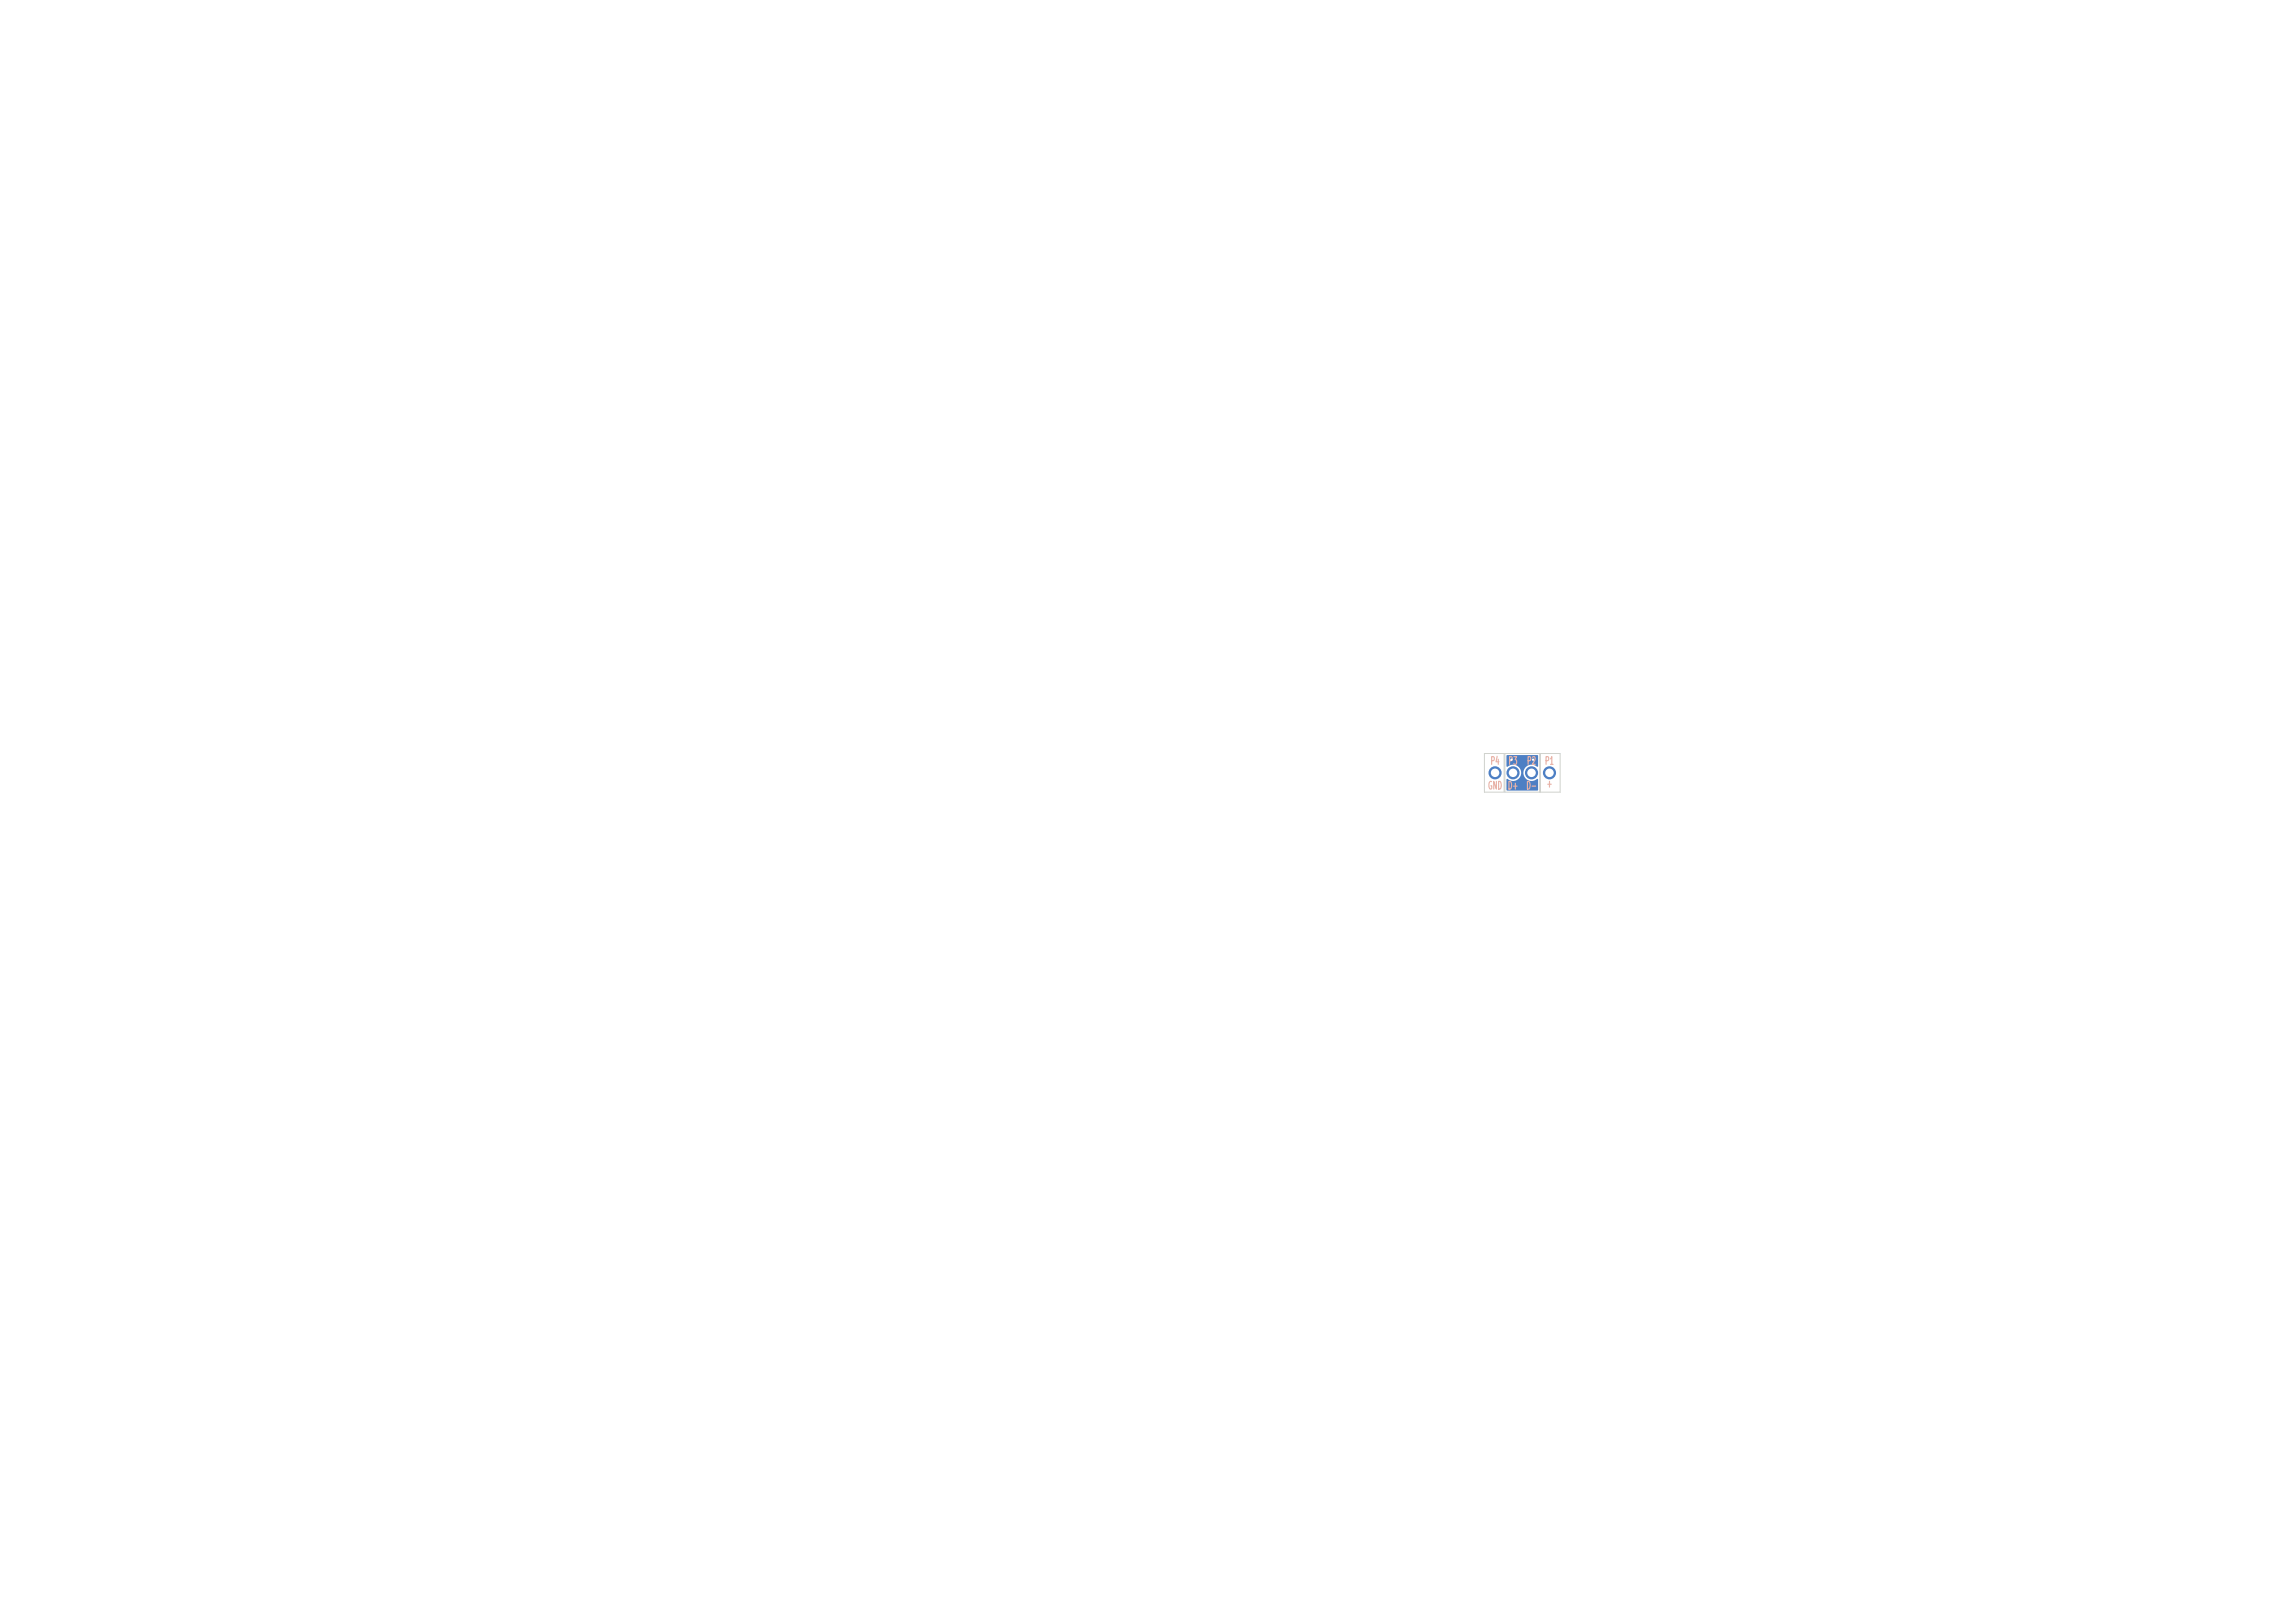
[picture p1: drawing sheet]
<svg xmlns="http://www.w3.org/2000/svg" width="297mm" height="210mm" viewBox="0 0 297 210" stroke-linecap="round" stroke-linejoin="round" font-family="sans-serif">
<defs><g id="words">
<g font-size="1" fill="#e8b2a7">
<text x="192.8" y="99.2">P4</text>
<text x="195.2" y="99.2">P3</text>
<text x="197.6" y="99.2">P2</text>
<text x="199.9" y="99.2">P1</text>
<text x="192.5" y="102.4">GND</text>
<text x="195.1" y="102.4">D+</text>
<text x="197.5" y="102.4">D-</text>
<text x="200.1" y="102.2">+</text>
</g>
</g></defs>
<g fill="#4d7fc4">
<path d="M195 97.7h4l.1 .1-.1 1.4a1.07 1.07 0 0 0-1.8 .5 1.07 1.07 0 0 0 1.3 1.3l.4-.2h.1v1.5h-3.9l-.1-.1v-1.4a1.07 1.07 0 0 0 1.8-.5 1.07 1.07 0 0 0-1.3-1.3l-.4 .2h-.1z"/>
<circle cx="198.2" cy="100" r=".85"/>
<circle cx="193.5" cy="100" r=".85"/>
<circle cx="195.8" cy="100" r=".85"/>
<circle cx="200.5" cy="100" r=".85"/>
<circle cx="198.4" cy="98.3" r=".3"/>
<circle cx="195.6" cy="98.3" r=".3"/>
</g>
<path d="M192.1 97.5h2.6v5h-2.6zM194.8 97.5h4.5v5h-4.5zM199.4 97.5h2.5v5h-2.5z" fill="none" stroke="#d0d2cd" stroke-width=".13"/>
<g fill="#fff">
<circle cx="198.4" cy="98.3" r=".15"/>
<circle cx="195.6" cy="98.3" r=".15"/>
<circle cx="198.2" cy="100" r=".55"/>
<circle cx="193.5" cy="100" r=".55"/>
<circle cx="195.8" cy="100" r=".55"/>
<circle cx="200.5" cy="100" r=".55"/>
</g>
<use href="#words"/>
</svg>
